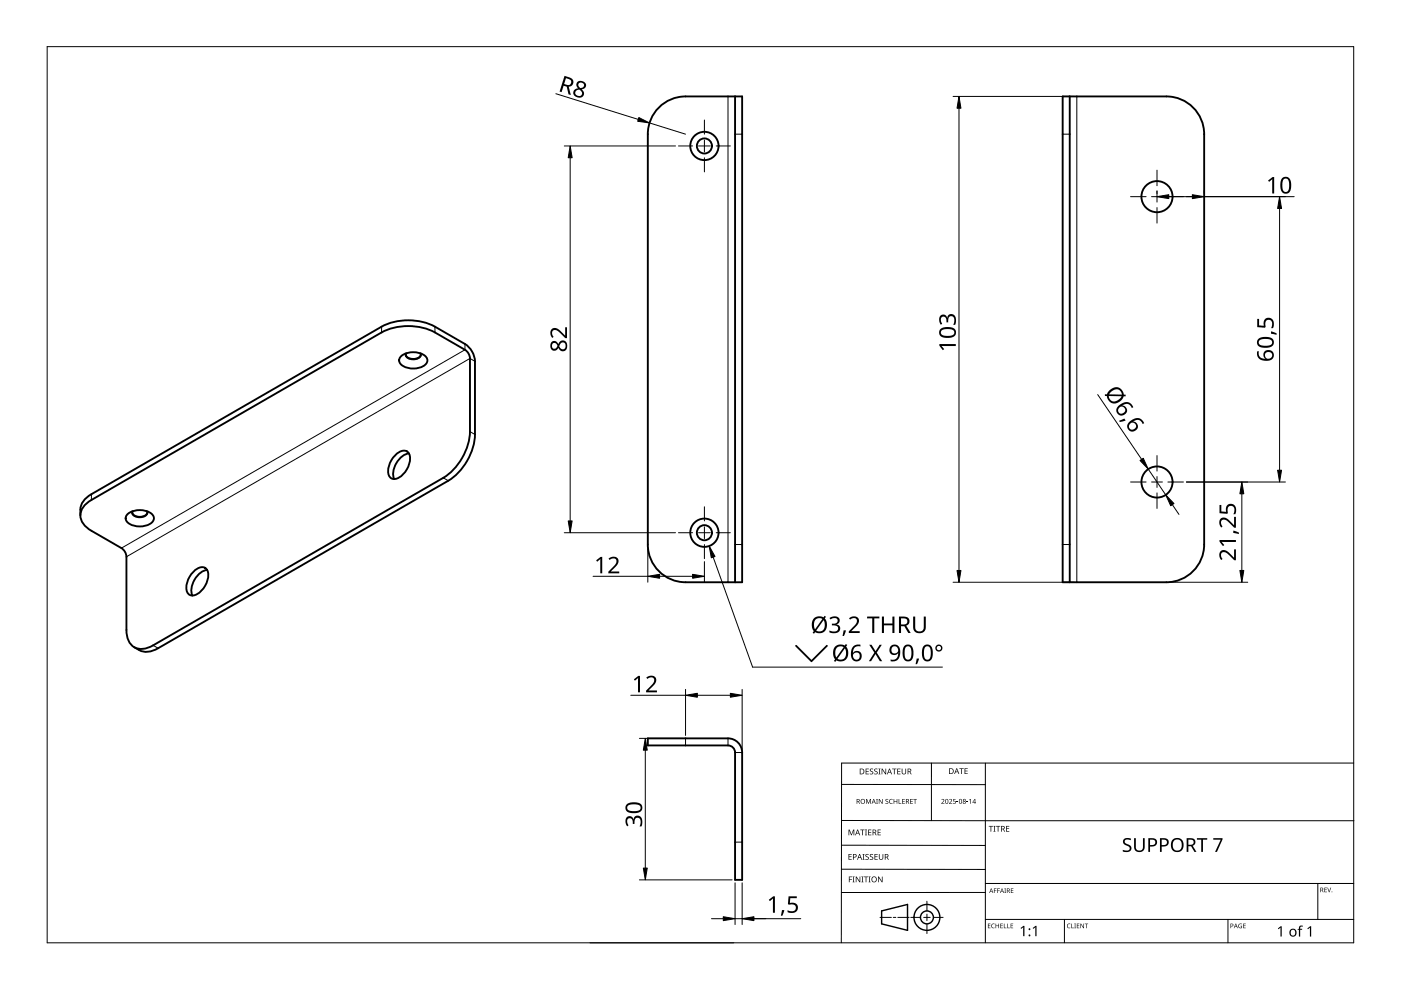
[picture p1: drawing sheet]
<svg xmlns="http://www.w3.org/2000/svg" width="297mm" height="210mm" viewBox="0 0 297 210" stroke-linecap="round" stroke-linejoin="round" font-family="sans-serif">
<g fill="none" stroke="#000" stroke-width=".21">
<path d="M154.3 20.4v103.1M155.8 28.4h1.5M225.3 28.4h1.5M228.3 20.4v103.1M80.9 69.3v1.2M92.2 69.3v1.2M98.6 72.9v1.3l-72.9 42M100.7 76.6l-1.1-.6-72.8 42.1M99.6 91.5l1.1 .6M19.4 104.8v1.2M94 101.3l1 .6M155.8 115.4h1.5"/>
<path d="M225.3 115.4h1.5M32.5 136.8l1 .6M145.3 156.6v1.5M154.3 156.6v1.5M155.8 159.6h1.5M155.8 178.6h1.5"/>
</g>
<g fill="none" stroke="#000" stroke-width=".4">
<path d="M139.7 22.8a8 8 0 0 1 5.6-2.4h12v103.1h-12a8 8 0 0 1-8-8.1v-87a8 8 0 0 1 2.4-5.6zM155.8 20.4v103.1M225.3 20.4h22a8 8 0 0 1 8 8v87a8 8 0 0 1-8 8.1h-22zM226.8 20.4v103.1M84.9 75.6a4.2 4.2 0 0 1 5.4 0 1.33 1.33 0 0 1-.8 2.2 4.3 4.3 0 0 1-4.6-.6 1.1 1.1 0 0 1 0-1.6zM89.1 74.9a.7 .7 0 0 1-.5 1.1 1.91 1.91 0 0 1-2.6-.7l.2-.4M89.2 75.2a1.89 1.89 0 0 1-3.2 0M83.9 96.4a1.84 1.84 0 0 1 2.7-.4 4.2 4.2 0 0 1-1.7 5.1 1.51 1.51 0 0 1-1.9 .3 1.51 1.51 0 0 1-.7-1.8 5.3 5.3 0 0 1 1.6-3.2zM86.7 96.2a4.4 4.4 0 0 0-3.1 5.4M17 109.3a4.1 4.1 0 0 1 2.4-4.5l61.5-35.5a12.5 12.5 0 0 1 11.3 0l6.4 3.6a4.7 4.7 0 0 1 2.1 3.7v15.5a12.5 12.5 0 0 1-5.7 9.8l-61.5 35.5a4.1 4.1 0 0 1-5-.2M18.3 106.8l1.1-.8 61.5-35.5a12.5 12.5 0 0 1 11.3 0l6.4 3.7a2.34 2.34 0 0 1 1 1.8v15.5a12.5 12.5 0 0 1-5.6 9.8l-61.5 35.5a3.6 3.6 0 0 1-4.8-.3 4.6 4.6 0 0 1-.9-2.9v-15.5a2.34 2.34 0 0 0-1.1-1.9l-6.3-3.7a3.6 3.6 0 0 1-2.2-4.3zM26.9 109.1a4.2 4.2 0 0 1 5.4 0 1.33 1.33 0 0 1-.8 2.1 4.3 4.3 0 0 1-4.6-.6 1.1 1.1 0 0 1 0-1.5z"/>
<path d="M31.1 108.4a.7 .7 0 0 1-.5 1.1 1.91 1.91 0 0 1-2.6-.8l.2-.3M31.2 108.7a1.89 1.89 0 0 1-3.2 0M41.1 121.1a1.84 1.84 0 0 1 2.7-.4 4.2 4.2 0 0 1-1.7 5.1 1.51 1.51 0 0 1-1.9 .3 1.51 1.51 0 0 1-.7-1.8 5.3 5.3 0 0 1 1.6-3.2zM43.9 120.9a4.4 4.4 0 0 0-3.1 5.4M137.3 156.6h17a3 3 0 0 1 3 3v27h-1.5v-27a1.5 1.5 0 0 0-1.5-1.5h-17z"/>
<circle cx="149.3" cy="30.9" r="3"/>
<circle cx="149.3" cy="30.9" r="1.6"/>
<circle cx="245.3" cy="41.7" r="3.3"/>
<circle cx="149.3" cy="113" r="3"/>
<circle cx="149.3" cy="112.9" r="1.6"/>
<circle cx="245.3" cy="102.2" r="3.3"/>
</g>
<path d="M10 9.9h277v190h-277z" fill="none" stroke="#000" stroke-width=".21"/>
<g fill="none" stroke="#000" stroke-width=".21">
<path d="M178.4 179.2l30.5 .1M178.4 166.3l30.5 .1M178.5 174h108.6M197.5 161.8v12.2M208.9 161.8v38.1M287 161.8h-108.6v38.1M125.1 199.9h30.5M178.4 184.3h30.5M186.6 194.5h2.4M189.4 194.5h.5M190.4 194.5h2.4M193.1 194.5h2.1"/>
<path d="M195.8 194.5h1.4M196.5 191.1v2M196.5 193.8v1.4M196.5 195.9v2M197.9 194.5h2.1M208.9 189.2h-30.5M208.9 187.3h78.1M208.9 194.9h78.1M225.7 194.9v5M260.4 194.9v5M279.4 187.3v7.6"/>
</g>
<g fill="none" stroke="#000" stroke-width=".3">
<path d="M186.9 193.1l5.5-1.3v5.5l-5.5-1.4z"/>
<circle cx="196.5" cy="194.5" r="1.37"/>
<circle cx="196.5" cy="194.5" r="2.74"/>
</g>
<g fill="#000">
<path d="M179.9 175.9h.2l.4 1 .4-1h.2v1.2h-.1v-1.1l-.4 1.1h-.2l-.4-1.1 .1 1.1h-.2zM182.4 175.9h.9v.1h-.4v1.1h-.1v-1.1h-.4zM183.4 175.9h.4l-.1 .1v1l.1 .1h-.4l.1-.1v-1zM183.6 169.4h.2l.3 .8 .4-.8h.2v1h-.2v-.9l-.4 .9-.4-.9 .1 .9h-.2zM183.5 163h.7v.1h-.5v.4h.5v.1h-.5v.4h.5v.2h-.7zM184.1 175.9h.6v.1h-.5v.4h.5v.1h-.5v.5h.5v.1h-.6zM184.5 163.1l.4-.2 .2 .1v.1a.25 .25 0 0 0-.4-.1 .25 .25 0 0 0 0 .4 .4 .4 0 0 1 .5 .3 .4 .4 0 0 1-.3 .5 .4 .4 0 0 1-.5-.2h.1a.27 .27 0 0 0 .4 .1 .27 .27 0 0 0-.1-.4l-.3-.3zM185.4 163.1l.4-.2 .3 .1-.1 .1a.25 .25 0 0 0-.4-.1 .25 .25 0 0 0 0 .4 .4 .4 0 0 1 .5 .3 .4 .4 0 0 1-.3 .5 .4 .4 0 0 1-.5-.2h.1a.27 .27 0 0 0 .4 .1 .27 .27 0 0 0 0-.4l-.4-.3zM185.8 169.4h.3l-.1 .1v.8l.1 .1h-.3l.1-.1zM186.2 163h.5l-.2 .1v1l.2 .1h-.5l.2-.1v-1zM186.1 175.9h.6v.1h-.5v.4h.5v.1h-.5v.5h.5v.1h-.6zM186.3 169.4h.2l.5 .8v-.8h.1v1h-.1l-.6-.8v.8h-.1z"/>
<path d="M186.9 163h.2l.6 1v-1h.2v1.2h-.2l-.6-1v1h-.2zM187.8 169.5l.3-.1h.2v.2a.25 .25 0 0 0-.3-.1 .25 .25 0 0 0-.1 .3 .25 .25 0 0 0 .3 .1 .32 .32 0 0 1 0 .5 .32 .32 0 0 1-.5-.1 .25 .25 0 0 0 .4 .1 .25 .25 0 0 0 0-.4l-.3-.2zM188.6 169.5l.4-.1h.3l-.1 .2a.41 .41 0 0 0-.6 .3 .41 .41 0 0 0 .6 .4 .48 .48 0 0 1-.6-.1 .48 .48 0 0 1 0-.7zM189.1 163h1v.1h-.4v1.1h-.2v-1.1h-.4zM189.5 169.4h.1v.4h.5v-.4h.1v1h-.1v-.5h-.5v.5h-.1zM190.5 169.4h.2v.9h.4v.1h-.6zM190.2 163h.7v.1h-.5v.4h.5v.1h-.5v.4h.5v.2h-.7zM191.3 169.4h.5v.1h-.4v.3h.4v.1h-.4v.4h.4v.1h-.5zM191.2 163h.1v.8a.32 .32 0 0 0 .3 .3 .32 .32 0 0 0 .4-.4v-.7h.1v.7a.47 .47 0 0 1-.5 .5 .47 .47 0 0 1-.4-.5zM193 169.4h.5v.1h-.4v.3h.4v.1h-.4v.4h.4v.1h-.5zM193.6 169.4h.8v.1h-.3v.9h-.2v-.9h-.3zM199.6 169.5a.37 .37 0 0 1 .6 0 .37 .37 0 0 1-.3 .6l-.2 .2h.5v.1h-.6l.2-.4a.27 .27 0 0 0 .3-.3 .27 .27 0 0 0-.4-.1z"/>
<path d="M201.2 169.5a.37 .37 0 0 1 .6 0 .37 .37 0 0 1-.2 .6l-.2 .2h.5v.1h-.7l.3-.4a.27 .27 0 0 0 .3-.3 .27 .27 0 0 0-.5-.1zM202.1 169.4h.5v.1h-.4v.3a.34 .34 0 0 1 .5 .2 .34 .34 0 0 1-.2 .4 .34 .34 0 0 1-.5-.1 .29 .29 0 0 0 .5 0 .29 .29 0 0 0 0-.4 .29 .29 0 0 0-.4 0zM202.8 170l.4 .1zM203.4 162.9h.9v.1h-.4v1.1h-.1v-1.1h-.4zM204.9 170l.4 .1zM204.5 162.9h.7v.1h-.5v.4h.4v.1h-.4v.5h.5v.1h-.7zM205.5 169.6l.3-.2v1h-.1v-.9zM209.6 175.1h.9v.2h-.3v1h-.2v-1h-.4zM210.6 175.1h.5l-.2 .1v1l.2 .1h-.5l.2-.1v-1zM211.2 175.1h.9v.2h-.4v1h-.2v-1h-.3zM213.3 175.1h.7v.2h-.5v.3h.5v.2h-.5v.4h.5v.1h-.7zM238.2 178a1.38 1.38 0 0 1 1.6-.2l-.1 .3-.4-.1a.55 .55 0 0 0-.8 .3 .55 .55 0 0 0 .6 .7 .88 .88 0 0 1 .8 1.1 .88 .88 0 0 1-1.3 .6l-.6-.2v-.3h.2a.82 .82 0 0 0 1.3-.3l-.1-.4-.4-.2a.88 .88 0 0 1-.8-1.3z"/>
<path d="M240.4 177.7h.4v1.9a.76 .76 0 0 0 .8 .7 .76 .76 0 0 0 .7-.7v-1.9h.4v1.9a1.12 1.12 0 0 1-1.1 1.1 1.12 1.12 0 0 1-1.2-1.1zM180 185.8h.7v.2h-.6v.4h.5v.1h-.5v.6h-.1zM179.9 181.1h.7v.1h-.5v.4h.4v.1h-.4v.5h.5v.1h-.7zM180.8 185.8h.4l-.1 .2v.9l.1 .2h-.4l.1-.2v-.9zM181.4 185.8h.2l.7 1.1v-1.1h.1v1.3h-.2l-.6-1v1h-.2zM182.6 185.8h.5l-.2 .2v.9l.2 .2h-.5l.2-.2v-.9zM182.9 181.1h.4l-.1 .1v1l.1 .1h-.4l.1-.1v-1zM183.2 185.8h.9v.2h-.4v1.1h-.2v-1.1h-.3zM183.5 181.2l.5-.1h.2v.2a.25 .25 0 0 0-.4-.1 .25 .25 0 0 0 0 .4 .4 .4 0 0 1 .4 .3 .4 .4 0 0 1-.2 .4 .4 .4 0 0 1-.5-.2 .27 .27 0 0 0 .5 .1 .27 .27 0 0 0-.1-.4l-.4-.3zM184.2 185.8h.4l-.1 .2v.9l.1 .2h-.4l.1-.2v-.9zM184.5 181.2l.4-.1h.2v.2a.25 .25 0 0 0-.4-.1 .25 .25 0 0 0 0 .4 .4 .4 0 0 1 .5 .3 .4 .4 0 0 1-.3 .4 .4 .4 0 0 1-.5-.2h.1a.27 .27 0 0 0 .4 .1 .27 .27 0 0 0-.1-.4l-.3-.3zM185.4 181.1h.7v.1h-.5v.4h.5v.1h-.5v.5h.5v.1h-.7z"/>
<path d="M186.2 185.8h.1l.7 1.1v-1.1h.1v1.3h-.2l-.6-1v1h-.1zM186.3 181.1h.2v.8a.32 .32 0 0 0 .3 .3 .32 .32 0 0 0 .3-.3v-.8h.2v.8a.47 .47 0 0 1-.5 .4 .47 .47 0 0 1-.5-.4zM209.5 195.8h.5l-.4 .1v.3h.4l-.4 .1v.4l.4 .1h-.5zM210.3 196l.3-.2 .3 .1v.1a.39 .39 0 0 0-.6 .3 .39 .39 0 0 0 .6 .4 .46 .46 0 0 1-.7-.1 .46 .46 0 0 1 .1-.6zM210.7 188.4h.6l-.4 .1v.3h.4l-.4 .1v.4h-.2zM211.4 188.4h.6l-.4 .1v.3h.4l-.4 .1v.4h-.2zM211.1 195.8h.1v.4h.5v-.4h.1v1h-.1v-.5h-.5v.5h-.1zM212.1 195.8h.5l-.4 .1v.3h.4l-.4 .1v.4l.4 .1h-.5zM212.8 195.8h.2v.9l.4 .1h-.6zM212.9 188.4h.4l-.1 .1 .1 .8h-.4l.2-.1zM213.6 195.8h.1v.9l.4 .1h-.5zM214.3 195.8h.5l-.4 .1v.3h.4l-.4 .1v.4l.4 .1h-.5z"/>
<path d="M214.3 188.4h.6l-.5 .1v.3h.4l-.4 .1v.3l.5 .1h-.6zM216.4 196.8l.6-.5h.2v2.2h-.3v-1.9l-.4 .3zM219 196.8l.5-.5h.3v2.2h-.3v-1.9l-.4 .3zM226.3 196l.4-.2 .3 .1-.1 .1a.39 .39 0 0 0-.6 .3 .39 .39 0 0 0 .6 .4 .46 .46 0 0 1-.6-.1 .46 .46 0 0 1 0-.6zM227.1 195.8h.2v.9l.4 .1h-.6zM227.8 195.8h.3l-.1 .1 .1 .9h-.3l.1-.1zM228.3 195.8h.5l-.4 .1v.3h.4l-.4 .1v.4l.4 .1h-.5zM229.1 195.8h.1l.5 .8v-.8h.1v1h-.1l-.5-.8v.8h-.1zM230 195.8h.7l-.3 .1v.9h-.1v-.9zM253.8 177.7h2.2v.3h-.9v2.6h-.4v-2.6h-.9zM257.2 177.7h2l-1.2 2.9h-.4l1.2-2.6h-1.6zM262.7 196l.6-.1-.1 .1a.4 .4 0 0 0-.5 .3 .4 .4 0 0 0 .5 .4v-.3l-.2-.1h.3v.5a.53 .53 0 0 1-.7-.1 .53 .53 0 0 1 .1-.7z"/>
<path d="M263.6 195.8h.5l-.4 .1v.3h.4l-.4 .1v.4l.4 .1h-.5zM270.9 196.8l.6-.4h.2v2.2h-.2v-1.9l-.4 .3zM275.5 196.4l.7-.1v.2h-.4l-.1 .2v.2h.4v.2h-.4v1.5h-.3v-1.5h-.3l.3-.2zM277.2 196.8l.6-.4h.2v2.2h-.3v-1.9l-.4 .3zM280.8 188.2h.5l-.4 .1v.3h.4l-.4 .1v.4l.4 .1h-.5zM281.4 188.2h.1l.3 .8 .3-.8h.1l-.3 1h-.1z"/>
<path d="M181.6 169.4h.3a.29 .29 0 0 1 .4 .2 .29 .29 0 0 1-.2 .4l.3 .4h-.2l-.2-.4h-.2v.4h-.2zM181.8 169.5v.4h.1a.2 .2 0 0 0 .2-.2 .2 .2 0 0 0-.2-.2z"/>
<path d="M181.8 175.9h.1l.5 1.2h-.2l-.1-.4h-.5l-.2 .4h-.1zM181.8 176l-.2 .6h.4z"/>
<path d="M182.3 163h.4a.61 .61 0 0 1 .6 .6 .61 .61 0 0 1-.7 .6h-.3zM182.4 163.1v.9h.2a.48 .48 0 0 0 .5-.4 .48 .48 0 0 0-.5-.5z"/>
<path d="M182.4 169.9a.51 .51 0 0 1 1 0 .51 .51 0 0 1-1 0zM182.6 169.9a.4 .4 0 0 0 .8 0 .4 .4 0 0 0-.8 0z"/>
<path d="M185 175.9h.3a.35 .35 0 0 1 .5 .2 .35 .35 0 0 1-.3 .5l.4 .5h-.2l-.3-.5h-.2v.5h-.2zM185.2 176v.5h.1a.23 .23 0 0 0 .3-.3 .23 .23 0 0 0-.3-.2z"/>
<path d="M185.2 169.4l.5 1-.3-.3h-.4l-.2 .3zM185.2 169.5l-.1 .5h.3z"/>
<path d="M188.5 163h.2l.4 1.2h-.1l-.2-.4h-.5l-.1 .4h-.2zM188.6 163.1l-.2 .6h.4z"/>
<path d="M192.1 169.4h.3a.29 .29 0 0 1 .3 .2 .29 .29 0 0 1-.2 .4l.3 .4h-.1l-.3-.4h-.2v.4h-.1zM192.2 169.5v.4h.2a.2 .2 0 0 0 .2-.2 .2 .2 0 0 0-.3-.2z"/>
<path d="M192.4 163h.4a.35 .35 0 0 1 .4 .2 .35 .35 0 0 1-.2 .4l.3 .6h-.2l-.3-.5h-.2v.5h-.2zM192.6 163.1v.4h.2a.23 .23 0 0 0 .3-.2 .23 .23 0 0 0-.3-.2z"/>
<path d="M200.5 169.5l.3-.1 .2 .2v.5l-.2 .3h-.2l-.2-.2zM200.6 169.6l-.1 .1a.37 .37 0 0 0 0 .4 .37 .37 0 0 0 .4 .2 .4 .4 0 0 0 .1-.5 .4 .4 0 0 0-.4-.2z"/>
<path d="M201.2 162.9h.4a.61 .61 0 0 1 .6 .6 .61 .61 0 0 1-.6 .6h-.4zM201.4 163v1h.1a.48 .48 0 0 0 .5-.5 .48 .48 0 0 0-.4-.5z"/>
<path d="M202.8 162.9h.1l.5 1.2h-.2l-.1-.4h-.5l-.1 .4h-.2zM202.8 163l-.1 .6h.3z"/>
<path d="M203.4 169.5l.4-.1 .1 .2 .1 .5-.2 .3h-.3l-.2-.2zM203.5 169.6v.1a.37 .37 0 0 0-.1 .4 .37 .37 0 0 0 .4 .2 .4 .4 0 0 0 .1-.5 .4 .4 0 0 0-.4-.2z"/>
<path d="M204.2 169.5a.29 .29 0 0 1 .5-.1 .29 .29 0 0 1-.1 .5 .29 .29 0 0 1 .1 .4 .29 .29 0 0 1-.5 0 .29 .29 0 0 1 .1-.4zM204.2 170.2a.2 .2 0 0 0 .4 0 .2 .2 0 0 0-.4 0zM204.3 169.7a.17 .17 0 0 0 .3 0 .17 .17 0 0 0-.3 0z"/>
<path d="M206.7 169.4h.1v.7h.1l-.1 .3h-.1v-.2h-.5zM206.7 169.5l-.4 .6h.4z"/>
<path d="M212.3 175.1h.3a.35 .35 0 0 1 .4 .3 .35 .35 0 0 1-.2 .4l.3 .5h-.2l-.3-.5h-.2v.5h-.1zM212.4 175.2v.5h.2a.23 .23 0 0 0 .3-.2 .23 .23 0 0 0-.3-.3z"/>
<path d="M243.5 177.7h.7a.92 .92 0 0 1 1.1 .9 .92 .92 0 0 1-1.1 .9h-.4v1.1h-.3zM243.8 178v1.2a.73 .73 0 0 0 .9-.1 .73 .73 0 0 0 .2-.8l-.4-.2z"/>
<path d="M245.9 177.7h.8a.92 .92 0 0 1 1.1 .9 .92 .92 0 0 1-1.2 .9h-.3v1.1h-.4zM246.3 178v1.2a.73 .73 0 0 0 .8-.1 .73 .73 0 0 0 .3-.8l-.4-.2z"/>
<path d="M248.6 178.1a1.44 1.44 0 0 1 1.9-.2 1.44 1.44 0 0 1 .4 1.9 1.39 1.39 0 0 1-1.9 .8 1.39 1.39 0 0 1-.7-1.9zM249 178.2a1.23 1.23 0 0 0 .5 2.1 1.23 1.23 0 0 0 1.1-.9 1.23 1.23 0 0 0-.6-1.3l-.6-.1z"/>
<path d="M251.6 177.7h.8a.84 .84 0 0 1 1 .6 .84 .84 0 0 1-.5 1l.8 1.3h-.5l-.7-1.2h-.5v1.2h-.4zM252 178v1.1h.4a.56 .56 0 0 0 .7-.5 .56 .56 0 0 0-.7-.6z"/>
<path d="M180.8 181.1h.4a.41 .41 0 0 1 .4 .5 .41 .41 0 0 1-.6 .2v.5h-.2zM181 181.2v.5a.29 .29 0 0 0 .5-.3 .29 .29 0 0 0-.5-.2z"/>
<path d="M182.2 181.1h.1l.5 1.2h-.2l-.1-.4h-.5l-.1 .4h-.2zM182.3 181.2l-.2 .6h.3z"/>
<path d="M184.7 186.5a.61 .61 0 0 1 1.2 0 .61 .61 0 0 1-1.2 0zM184.9 186.5a.45 .45 0 0 0 .9 0 .45 .45 0 0 0-.9 0z"/>
<path d="M187.6 181.1h.3a.35 .35 0 0 1 .5 .2 .35 .35 0 0 1-.3 .4l.4 .6h-.2l-.3-.5h-.3v.5h-.1zM187.7 181.2v.5h.2a.23 .23 0 0 0 .3-.3 .23 .23 0 0 0-.3-.2z"/>
<path d="M210.1 188.4l.5 .9-.2-.3h-.4l-.3 .3zM210.2 188.5l-.2 .4h.3z"/>
<path d="M212.4 188.4l.5 .9-.3-.3h-.3l-.3 .3zM212.4 188.5l-.1 .4h.3z"/>
<path d="M213.5 188.4h.2a.28 .28 0 0 1 .4 .2 .28 .28 0 0 1-.2 .3l.3 .4-.4-.4h-.2v.4h-.1zM213.6 188.5v.3h.1a.19 .19 0 0 0 .3-.2 .19 .19 0 0 0-.3-.1z"/>
<path d="M260.9 195.8h.2a.32 .32 0 0 1 .4 .4 .32 .32 0 0 1-.5 .2v.4h-.1zM261 195.9v.4a.24 .24 0 0 0 .4-.2 .24 .24 0 0 0-.4-.2z"/>
<path d="M262 195.8l.4 1-.2-.3h-.4l-.2 .3zM262 196l-.1 .4h.3z"/>
<path d="M273.6 197.1a.82 .82 0 0 1 1.2 .1 .82 .82 0 0 1-.2 1.2 .82 .82 0 0 1-1.2-.4zM273.8 197.2a.6 .6 0 0 0-.1 .8 .6 .6 0 0 0 .8 .2l.1-.3a.53 .53 0 0 0-.1-.6 .53 .53 0 0 0-.7-.1z"/>
<path d="M279.9 188.2h.3a.28 .28 0 0 1 .3 .2 .28 .28 0 0 1-.1 .3l.2 .5-.3-.4h-.2v.4h-.2zM280.1 188.3v.4h.1a.19 .19 0 0 0 .2-.2 .19 .19 0 0 0-.2-.2z"/>
<circle cx="218.3" cy="198.3" r=".2"/>
<circle cx="218.3" cy="197" r=".2"/>
<circle cx="282.4" cy="189.1" r=".09"/>
</g>
<g fill="none" stroke="#000" stroke-width=".21">
<path d="M117.9 19.9l17.4 5.4M119.6 30.9h23.6M120.9 33.4v77M137.7 26.1l7.6 2.3M202.1 20.4h25.6M203.3 22.9v98M245.3 40.4v.7M247.8 41.7h26.6M255.3 40.4v.7M271.3 44.2v55.5M232.7 83.7l9.4 13.7M243.5 99.5l3.7 5.4"/>
<path d="M119.6 112.9h23.6M137.3 116.1v7.3M149.3 119.1v4.3M248.6 107l1.4 2.1M251.5 102.2h21M263.3 104.7v16.2M125.7 122.2h11.6M139.8 122.2h7M202.1 123.5h25.6M247.9 123.5h16.6M133.7 147.4h11.6M135.6 156.6h9.1"/>
<path d="M136.8 159.1v25M145.3 146.2v9.7M147.8 147.4h7M157.3 146.2v12.7M135.6 186.6h19.6M150.8 194.8h2.5M155.8 187.2v8.8M155.8 194.8h14M157.3 187.2v8.8"/>
</g>
<g fill="#000" stroke="#000" stroke-width=".21">
<path d="M120.9 30.9l.4 2.5h-.8zM135.4 24.9l2.3 1.2-2.5-.4zM203.3 20.4l.4 2.5h-.8zM245.3 41.7l2.5-.4v.8zM252.8 41.3l2.5 .4-2.5 .4zM271.3 41.7l.4 2.5h-.8zM241.7 97.6l.7-.4 1.1 2.3zM270.9 99.7h.8l-.4 2.5zM120.5 110.4h.8l-.4 2.5zM247.2 104.9l1.7 1.9-.7 .4zM263.3 102.2l.4 2.5h-.8zM137.3 122.2l2.5-.4v.8z"/>
<path d="M146.8 121.8l2.5 .4-2.5 .4zM202.9 120.9h.8l-.4 2.6zM262.9 120.9h.8l-.4 2.6zM136.8 156.6l.4 2.5h-.8zM145.3 147.4l2.5-.4v.8zM154.8 147l2.5 .4-2.5 .4zM136.4 184.1h.8l-.4 2.5zM153.3 194.4l2.5 .4-2.5 .4zM157.3 194.8l2.5-.4v.8z"/>
</g>
<g fill="#000">
<path d="M268.9 38.3l.9-.8h.4v3.5h-.5l.1-3-.7 .6zM116.9 69.8a1.5 1.5 0 0 1 2.2 .6l.7 .8v-1.8h.4v2.3h-.3l-1.2-1.1a.98 .98 0 0 0-1.6-.3v.5l.3 .6-.3 .3a1.46 1.46 0 0 1-.2-1.9zM199.3 67a.85 .85 0 0 1 .9-.3 .85 .85 0 0 1 .6 .7 .93 .93 0 0 1 1.1-.8 .93 .93 0 0 1 .8 1l-.2 1.3h-.4a1.24 1.24 0 0 0-.3-1.9 .71 .71 0 0 0-.8 1v.3h-.3a.81 .81 0 0 0-.1-.8 .81 .81 0 0 0-.8-.3 1.02 1.02 0 0 0 0 1.4l-.3 .3a1.65 1.65 0 0 1-.2-1.9zM199.2 72.9h3.4v.5l-3-.1 .6 .7-.3 .2-.7-.9zM266.6 67.6h.3v1.4l1.1 .1a1.17 1.17 0 0 1 .9-1.7 1.17 1.17 0 0 1 1.2 1.5l-.2 .7h-.4a1.03 1.03 0 0 0 .3-1.1 1.03 1.03 0 0 0-.8-.7 .93 .93 0 0 0-.7 1.5l-.1 .2-1.6-.1zM269.5 70.3l1.2 .4v.3l-1.2-.3zM237.3 89.2l1.1-.5 .2 .4-1.2 .4zM258.6 107.1h.3v1.3l1.1 .1a1.17 1.17 0 0 1 .9-1.7 1.17 1.17 0 0 1 1.2 1.6l-.2 .6h-.4a1.03 1.03 0 0 0-.5-1.7 .93 .93 0 0 0-.7 1.4l-.1 .2-1.6-.1zM261.5 112.5l1.2 .4v.3l-1.2-.2zM258.8 116.9a1.5 1.5 0 0 1 2.1 .6l.8 .7v-1.7h.3v2.3h-.3l-1.1-1.1a.98 .98 0 0 0-1.7-.3v.5l.3 .6-.3 .2a1.47 1.47 0 0 1-.1-1.8zM258.6 114.5h3.4v.4h-3l.6 .7-.3 .2-.7-1zM258.8 110a1.5 1.5 0 0 1 2.1 .6l.8 .7v-1.7h.3v2.3h-.3l-1.1-1.1a.98 .98 0 0 0-1.7-.3v.5l.3 .6-.3 .3a1.47 1.47 0 0 1-.1-1.9z"/>
<path d="M126.4 118.8l.9-.7h.4v3.5h-.4v-3.1l-.7 .6zM129 118.4a1.16 1.16 0 0 1 1.4-.4 1.16 1.16 0 0 1 .7 1.2l-.3 .6-1.3 1.4h1.8v.4h-2.3v-.4l1.1-1.1a.98 .98 0 0 0 .2-1.7h-.4l-.6 .3zM175.9 131a1.25 1.25 0 0 1 1.2-.4 1.25 1.25 0 0 1 .9 .9 .85 .85 0 0 1-.7 .9 .93 .93 0 0 1 .9 1 .93 .93 0 0 1-1.1 .8l-1.3-.1v-.4a1.24 1.24 0 0 0 1.9-.3 .71 .71 0 0 0-1-.8h-.3v-.4a.81 .81 0 0 0 .8 0 .81 .81 0 0 0 .4-.8 1.02 1.02 0 0 0-1.5-.1zM178.9 133.6l.5 .1-.5 1.1h-.3zM180 131.1a1.16 1.16 0 0 1 1.3-.4 1.16 1.16 0 0 1 .8 1.1l-.3 .7-1.3 1.3h1.8v.4h-2.3v-.3l1.1-1.2a.98 .98 0 0 0 .2-1.6h-.4l-.7 .3zM183.8 130.7h2.7v.4h-1.1v3.1h-.5v-3.1h-1.1zM187 130.7h.4v1.5h1.8v-1.5h.4v3.5h-.4v-1.6h-1.8v1.6h-.4zM194.4 139.6l.5 .1-.5 1.1h-.3zM193.6 130.7h.4v2.3a.9 .9 0 0 0 .9 .9 .9 .9 0 0 0 1-.9v-2.3h.4v2.3a1.34 1.34 0 0 1-1.4 1.3 1.34 1.34 0 0 1-1.3-1.3zM134.4 144l.9-.7h.4v3.5h-.4v-3l-.7 .5zM137 143.7a1.16 1.16 0 0 1 1.4-.5 1.16 1.16 0 0 1 .7 1.2l-.3 .7-1.3 1.3h1.8v.4h-2.3v-.4l1.1-1.1a.98 .98 0 0 0 .2-1.6l-.4-.1-.6 .4zM168.7 136.8h.2l3.1 3.1 3.2-3.1a.19 .19 0 0 1 .2 0 .19 .19 0 0 1 0 .3l-3.4 3.3-3.3-3.3z"/>
<path d="M184.3 136.7h.5l.8 1.4 .9-1.4h.5l-1.1 1.7 1.1 1.8h-.5l-.9-1.5-.9 1.5h-.5l1.2-1.8zM132.8 173.3a.85 .85 0 0 1 .9-.2 .85 .85 0 0 1 .6 .7 .93 .93 0 0 1 1.1-.9 .93 .93 0 0 1 .8 1.1l-.2 1.2h-.4a1.24 1.24 0 0 0-.3-1.8 .71 .71 0 0 0-.8 1v.3h-.3a.81 .81 0 0 0-.1-.9 .81 .81 0 0 0-.8-.3 1.02 1.02 0 0 0 0 1.5l-.3 .2a1.65 1.65 0 0 1-.2-1.9zM163 190.8l.9-.8h.4v3.5h-.4v-3l-.7 .6zM165.8 193h.5l-.4 1.2h-.3zM167.2 190h1.7v.4h-1.3l-.1 1a1.17 1.17 0 0 1 1.7 1 1.17 1.17 0 0 1-1.6 1.2l-.6-.2v-.4a1.03 1.03 0 0 0 1 .3 1.03 1.03 0 0 0 .7-.8 .93 .93 0 0 0-1.4-.7l-.2-.1z"/>
<path d="M119.7 16.1l.9 .3a1 1 0 0 1 1 1 1 1 0 0 1-1 1l.4 1.8-.5-.2-.3-1.6-.7-.2-.4 1.3-.5-.1zM120 16.6l-.4 1.2 .5 .2a.67 .67 0 0 0 1-.4 .67 .67 0 0 0-.6-.9z"/>
<path d="M122.4 17.4a1.04 1.04 0 0 1 1.4-.1 1.04 1.04 0 0 1 .2 1.3l-.7 .3a1 1 0 0 1 .3 1.5 1 1 0 0 1-1.4 .1 .94 .94 0 0 1-.6-1 .94 .94 0 0 1 1-.8l-.2-.1a.9 .9 0 0 1 0-1.2zM122 19.7a.69 .69 0 0 0 1.3 0 .69 .69 0 0 0-1.3 0zM122.6 18.1a.6 .6 0 0 0 1.2 0 .6 .6 0 0 0-1.2 0z"/>
<path d="M271.9 37.7a1.16 1.16 0 0 1 1.3 0 1.16 1.16 0 0 1 .5 1.2 1.69 1.69 0 0 1-1 2.2 1.27 1.27 0 0 1-1.2-1.6l.1-1.2zM272.1 38a2.16 2.16 0 0 0 .3 2.7 .82 .82 0 0 0 .9-1.1 1.35 1.35 0 0 0-.7-1.7z"/>
<path d="M117 72.4a.88 .88 0 0 1 1.4 .5 1 1 0 0 1 1.3-.7 1 1 0 0 1 .5 1.4 .94 .94 0 0 1-.8 .9 .94 .94 0 0 1-1-.7 .91 .91 0 0 1-1.2 .5 .91 .91 0 0 1-.5-1.2zM118.6 73.4a.7 .7 0 0 0 1.4 0 .7 .7 0 0 0-1.4 0zM117 73.3a.6 .6 0 0 0 1.2 0 .6 .6 0 0 0-1.2 0z"/>
<path d="M199.4 69.8a2.59 2.59 0 0 1 3.2 .2 1.22 1.22 0 0 1-.2 1.3 1.22 1.22 0 0 1-1.3 .3 1.53 1.53 0 0 1-2-1zM199.7 70a.75 .75 0 0 0-.1 1 .75 .75 0 0 0 1 .2h1a.69 .69 0 0 0 .7-.7 .69 .69 0 0 0-.8-.7h-1.2z"/>
<path d="M266.8 71.9a2.6 2.6 0 0 1 3.2 .2 1.22 1.22 0 0 1-.2 1.3 1.22 1.22 0 0 1-1.3 .3 1.53 1.53 0 0 1-2-1zM267.1 72.1a.75 .75 0 0 0-.1 1 .75 .75 0 0 0 .9 .2h1a.69 .69 0 0 0 .8-.7 .69 .69 0 0 0-.8-.7h-1.2z"/>
<path d="M266.6 74.5h.3a1.18 1.18 0 0 0 1.4 1.5 1.08 1.08 0 0 1-.1-1.6 1.08 1.08 0 0 1 1.6 .1 1.22 1.22 0 0 1 .1 1.5 1.22 1.22 0 0 1-1.3 .5 1.63 1.63 0 0 1-2-2zM268.2 75.3a.76 .76 0 0 0 1.5 0 .76 .76 0 0 0-1.5 0z"/>
<path d="M234.3 83.6h.4a1.84 1.84 0 0 1 1.5-1.4 1.84 1.84 0 0 1 1.9 .8l.2 .7h.4v.3h-.5a1.81 1.81 0 0 1-1.7 1.5 1.81 1.81 0 0 1-1.8-1.3v-.2h-.4zM235.1 84a1.23 1.23 0 0 0 .9 1.1 1.23 1.23 0 0 0 1.4-.5l.4-.6zM235.4 83.2l-.2 .4 2.7 .1a1.23 1.23 0 0 0-.9-1.2 1.23 1.23 0 0 0-1.4 .6z"/>
<path d="M237.1 86.1a1.85 1.85 0 0 1 2.9-.3l.3 .5-.3 .2a1.18 1.18 0 0 0-2-.5 1.08 1.08 0 0 1 1 1.3 1.08 1.08 0 0 1-1.4 .8 1.16 1.16 0 0 1-.9-.9 1.16 1.16 0 0 1 .4-1.1zM237 87a.76 .76 0 0 0 1.5 0 .76 .76 0 0 0-1.5 0z"/>
<path d="M239.4 89.4a1.85 1.85 0 0 1 2.9-.2l.3 .5-.3 .2a1.18 1.18 0 0 0-2-.5 1.08 1.08 0 0 1 1 1.3 1.08 1.08 0 0 1-1.4 .8 1.16 1.16 0 0 1-.9-.9 1.16 1.16 0 0 1 .4-1.2zM239.3 90.4a.76 .76 0 0 0 1.5 0 .76 .76 0 0 0-1.5 0z"/>
<path d="M172.5 131.1l.5-.3a1.92 1.92 0 0 1 1.6 .1l.2-.3 .3 .2-.2 .3a1.81 1.81 0 0 1 .3 2.3 1.81 1.81 0 0 1-2.2 .7l-.2-.1-.2 .4-.3-.2 .2-.4a2.31 2.31 0 0 1 0-2.7zM174.6 131.5l-1.5 2.2a1.23 1.23 0 0 0 1.4-.1 1.23 1.23 0 0 0 .4-1.4zM172.9 131.3a1.93 1.93 0 0 0-.1 2.1l1.6-2.2-.8-.1z"/>
<path d="M177 137.1l.6-.3a1.92 1.92 0 0 1 1.5 .1l.2-.4 .3 .2-.2 .4a1.81 1.81 0 0 1 .3 2.3 1.81 1.81 0 0 1-2.2 .7l-.2-.1-.2 .3-.3-.2 .3-.3a2.31 2.31 0 0 1-.1-2.7zM179.1 137.5l-1.5 2.2a1.23 1.23 0 0 0 1.4-.1 1.23 1.23 0 0 0 .4-1.5zM177.5 137.3a1.93 1.93 0 0 0-.2 2.1l1.6-2.2-.8-.2z"/>
<path d="M180.9 137l.6-.3h.5h.4v.4a1.18 1.18 0 0 0-1.5 1.3 1.08 1.08 0 0 1 1.6-.1 1.08 1.08 0 0 1-.1 1.6 1.22 1.22 0 0 1-1.4 .1 1.22 1.22 0 0 1-.6-1.3l.1-.9zM180.8 139.1a.76 .76 0 0 0 1.5 0 .76 .76 0 0 0-1.5 0z"/>
<path d="M188.9 137a1.22 1.22 0 0 1 1.4-.2 1.22 1.22 0 0 1 .6 1.4 1.64 1.64 0 0 1-2.1 2v-.4a1.16 1.16 0 0 0 1.2-.2 1.16 1.16 0 0 0 .4-1.1 1.08 1.08 0 0 1-1.6 .1 1.08 1.08 0 0 1 .1-1.6zM189 137.8a.76 .76 0 0 0 1.5 0 .76 .76 0 0 0-1.5 0z"/>
<path d="M190.6 130.7h1a1 1 0 0 1 1.2 .7 1 1 0 0 1-.7 1.3l1 1.5h-.5l-.9-1.4h-.7v1.4h-.4zM191 131.1v1.3h.6a.67 .67 0 0 0 .8-.7 .67 .67 0 0 0-.9-.6z"/>
<path d="M191.8 136.9a1.16 1.16 0 0 1 1.3-.1 1.16 1.16 0 0 1 .6 1.2 1.69 1.69 0 0 1-1 2.2 1.27 1.27 0 0 1-1.3-1.5l.1-1.2zM192.1 137.2a2.16 2.16 0 0 0 .2 2.7 .82 .82 0 0 0 .9-1.1 1.35 1.35 0 0 0-.7-1.8z"/>
<path d="M195.9 136.9a1.16 1.16 0 0 1 1.3-.1 1.16 1.16 0 0 1 .6 1.2 1.69 1.69 0 0 1-1 2.2 1.27 1.27 0 0 1-1.3-1.5l.1-1.2zM196.2 137.2a2.16 2.16 0 0 0 .2 2.7 .82 .82 0 0 0 .9-1.1 1.35 1.35 0 0 0-.7-1.8z"/>
<path d="M198.3 137.4a.75 .75 0 0 1 1.5 0 .75 .75 0 0 1-1.5 0zM198.6 137.4a.46 .46 0 0 0 .9 0 .46 .46 0 0 0-.9 0z"/>
<path d="M132.9 170.6a2.6 2.6 0 0 1 3.2 .2 1.22 1.22 0 0 1-.2 1.3 1.22 1.22 0 0 1-1.3 .3 1.53 1.53 0 0 1-2-1zM133.2 170.8a.75 .75 0 0 0-.1 .9 .75 .75 0 0 0 .9 .3l1-.1a.69 .69 0 0 0 .8-.6 .69 .69 0 0 0-.8-.7h-1.2z"/>
</g>
<g fill="none" stroke="#000" stroke-width=".21">
<path d="M143.8 30.9h3M148.1 30.9h2.5M149.3 25.4v3M149.3 29.7v2.5M149.3 33.4v3M151.8 30.9h3M245.3 36.1v3.3M239.7 41.7h3.3M244.1 41.7h2.4M245.3 40.5v2.4M245.3 44v3.3M247.6 41.7h3.3"/>
<path d="M245.3 96.6v3.3M143.8 112.9h3M148.1 112.9h2.5M149.3 107.4v3M149.3 111.7v2.5M149.3 115.4v3.1M151.8 112.9h3M239.7 102.2h3.3M244.1 102.2h2.4M245.3 101v2.4M245.3 104.5v3.3M247.6 102.2h3.3"/>
</g>
<path d="M150.4 115.8l1.2 2.2-.8 .3z" fill="#000" stroke="#000" stroke-width=".21"/>
<path d="M150.4 115.8l9.2 25.6h40.2" fill="none" stroke="#000" stroke-width=".21"/>
</svg>
